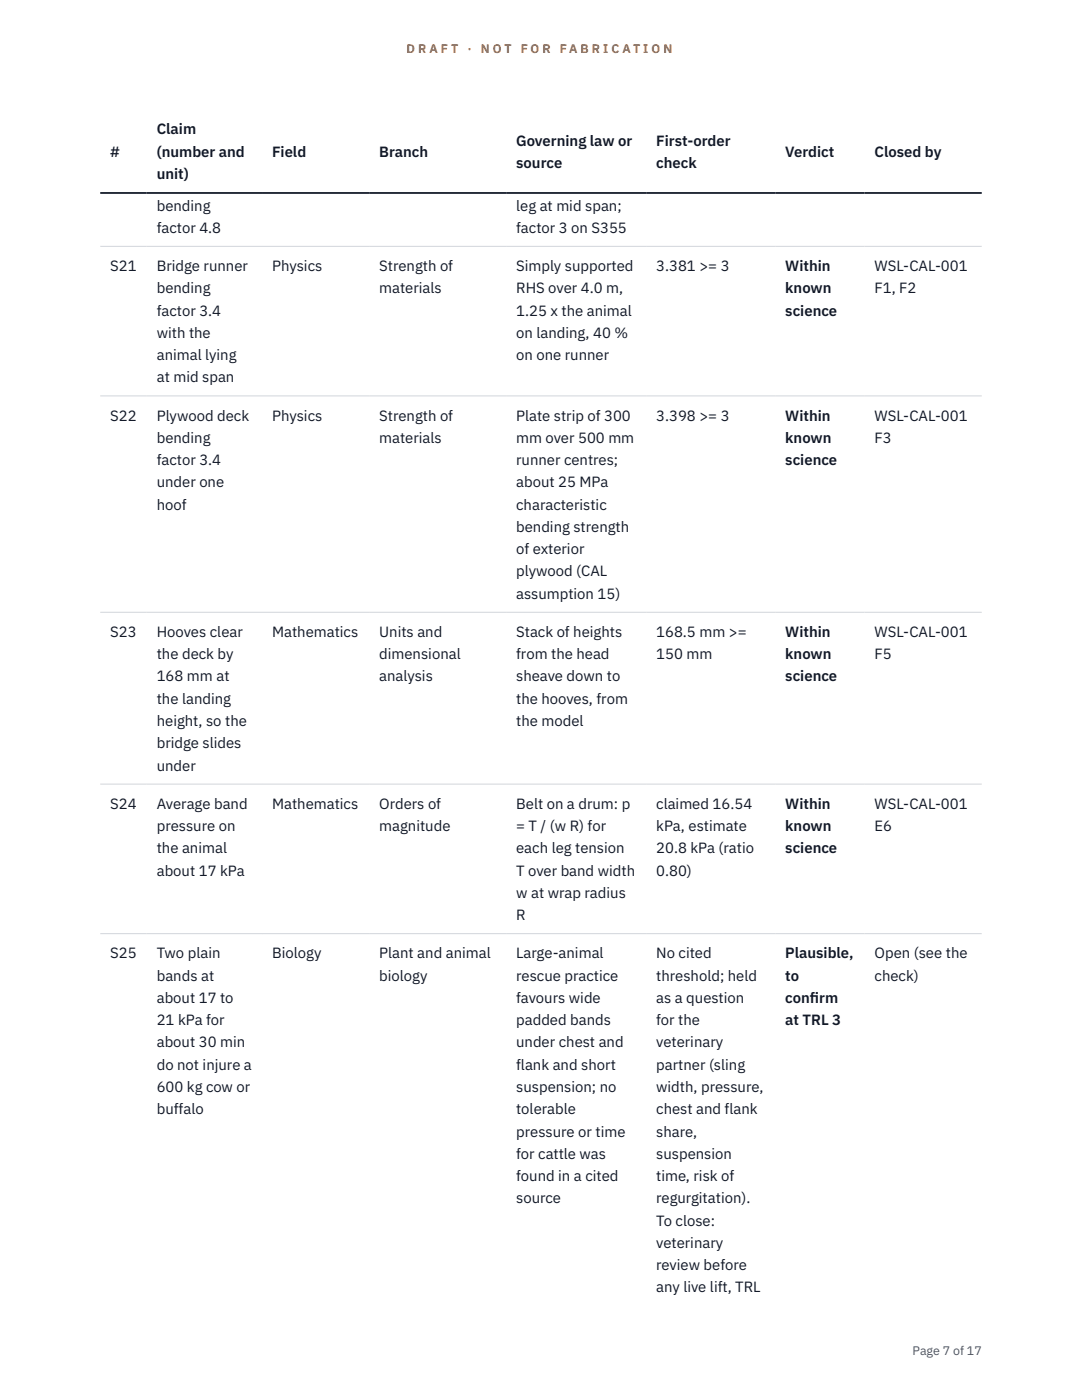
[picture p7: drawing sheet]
<svg xmlns="http://www.w3.org/2000/svg" width="216mm" height="279mm" viewBox="0 0 216 279" stroke-linecap="round" stroke-linejoin="round" font-family="sans-serif">
<defs><g id="words">
<g font-size="3" fill="#111827">
<text x="31.3" y="26.8">Claim</text>
<text x="103" y="29.1">Governing law or</text>
<text x="130.9" y="29.1">First-order</text>
<text x="22" y="31.3">#</text>
<text x="31.3" y="31.3">(number and</text>
<text x="31.3" y="35.7">unit)</text>
<text x="54.3" y="31.3">Field</text>
<text x="75.7" y="31.3">Branch</text>
<text x="103" y="33.5">source</text>
<text x="130.9" y="33.5">check</text>
<text x="156.7" y="31.3">Verdict</text>
<text x="174.5" y="31.3">Closed by</text>
<text x="31.3" y="42">bending</text>
<text x="31.3" y="46.5">factor 4.8</text>
<text x="103" y="42">leg at mid span;</text>
<text x="103" y="46.5">factor 3 on S355</text>
<text x="22" y="54.1">S21</text>
<text x="31.3" y="54.1">Bridge runner</text>
<text x="31.3" y="58.5">bending</text>
<text x="54.3" y="54.1">Physics</text>
<text x="75.7" y="54.1">Strength of</text>
<text x="75.7" y="58.5">materials</text>
<text x="103" y="54.1">Simply supported</text>
<text x="103" y="58.5">RHS over 4.0 m,</text>
<text x="130.9" y="54.1">3.381 &gt;= 3</text>
<text x="156.7" y="54.1">Within</text>
<text x="156.7" y="58.5">known</text>
<text x="174.5" y="54.1">WSL-CAL-001</text>
<text x="174.5" y="58.5">F1, F2</text>
<text x="31.3" y="63">factor 3.4</text>
<text x="103" y="63">1.25 x the animal</text>
<text x="156.7" y="63">science</text>
<text x="31.3" y="67.4">with the</text>
<text x="31.3" y="71.9">animal lying</text>
<text x="103" y="67.4">on landing, 40 %</text>
<text x="103" y="71.9">on one runner</text>
<text x="31.3" y="76.3">at mid span</text>
<text x="22" y="83.9">S22</text>
<text x="31.3" y="83.9">Plywood deck</text>
<text x="54.3" y="83.9">Physics</text>
<text x="75.7" y="83.9">Strength of</text>
<text x="103" y="83.9">Plate strip of 300</text>
<text x="130.9" y="83.9">3.398 &gt;= 3</text>
<text x="156.7" y="83.9">Within</text>
<text x="174.5" y="83.9">WSL-CAL-001</text>
<text x="31.3" y="88.4">bending</text>
<text x="75.7" y="88.4">materials</text>
<text x="103" y="88.4">mm over 500 mm</text>
<text x="156.7" y="88.4">known</text>
<text x="174.5" y="88.4">F3</text>
<text x="31.3" y="92.8">factor 3.4</text>
<text x="103" y="92.8">runner centres;</text>
<text x="156.7" y="92.8">science</text>
<text x="31.3" y="97.3">under one</text>
<text x="31.3" y="101.7">hoof</text>
<text x="103" y="97.3">about 25 MPa</text>
<text x="103" y="101.7">characteristic</text>
<text x="103" y="106.2">bending strength</text>
<text x="103" y="110.6">of exterior</text>
<text x="103" y="115">plywood (CAL</text>
<text x="103" y="119.5">assumption 15)</text>
<text x="22" y="127.1">S23</text>
<text x="31.3" y="127.1">Hooves clear</text>
<text x="31.3" y="131.6">the deck by</text>
<text x="54.3" y="127.1">Mathematics</text>
<text x="75.7" y="127.1">Units and</text>
<text x="75.7" y="131.6">dimensional</text>
<text x="103" y="127.1">Stack of heights</text>
<text x="103" y="131.6">from the head</text>
<text x="130.9" y="127.1">168.5 mm &gt;=</text>
<text x="130.9" y="131.6">150 mm</text>
<text x="156.7" y="127.1">Within</text>
<text x="156.7" y="131.6">known</text>
<text x="174.5" y="127.1">WSL-CAL-001</text>
<text x="174.5" y="131.6">F5</text>
<text x="31.3" y="136">168 mm at</text>
<text x="75.7" y="136">analysis</text>
<text x="103" y="136">sheave down to</text>
<text x="156.7" y="136">science</text>
<text x="31.3" y="140.5">the landing</text>
<text x="103" y="140.5">the hooves, from</text>
<text x="31.3" y="144.9">height, so the</text>
<text x="31.3" y="149.3">bridge slides</text>
<text x="103" y="144.9">the model</text>
<text x="31.3" y="153.8">under</text>
<text x="22" y="161.4">S24</text>
<text x="31.3" y="161.4">Average band</text>
<text x="54.3" y="161.4">Mathematics</text>
<text x="75.7" y="161.4">Orders of</text>
<text x="103" y="161.4">Belt on a drum: p</text>
<text x="130.9" y="161.4">claimed 16.54</text>
<text x="156.7" y="161.4">Within</text>
<text x="174.5" y="161.4">WSL-CAL-001</text>
<text x="31.3" y="165.9">pressure on</text>
<text x="75.7" y="165.9">magnitude</text>
<text x="103" y="165.9">= T / (w R) for</text>
<text x="130.9" y="165.9">kPa, estimate</text>
<text x="156.7" y="165.9">known</text>
<text x="174.5" y="165.9">E6</text>
<text x="31.3" y="170.3">the animal</text>
<text x="103" y="170.3">each leg tension</text>
<text x="130.9" y="170.3">20.8 kPa (ratio</text>
<text x="156.7" y="170.3">science</text>
<text x="31.3" y="174.7">about 17 kPa</text>
<text x="103" y="174.7">T over band width</text>
<text x="103" y="179.2">w at wrap radius</text>
<text x="130.9" y="174.7">0.80)</text>
<text x="103" y="183.6">R</text>
<text x="22" y="191.3">S25</text>
<text x="31.3" y="191.3">Two plain</text>
<text x="54.3" y="191.3">Biology</text>
<text x="75.7" y="191.3">Plant and animal</text>
<text x="103" y="191.3">Large-animal</text>
<text x="130.9" y="191.3">No cited</text>
<text x="156.7" y="191.3">Plausible,</text>
<text x="174.5" y="191.3">Open (see the</text>
<text x="31.3" y="195.7">bands at</text>
<text x="75.7" y="195.7">biology</text>
<text x="103" y="195.7">rescue practice</text>
<text x="130.9" y="195.7">threshold; held</text>
<text x="156.7" y="195.7">to</text>
<text x="174.5" y="195.7">check)</text>
<text x="31.3" y="200.1">about 17 to</text>
<text x="103" y="200.1">favours wide</text>
<text x="130.9" y="200.1">as a question</text>
<text x="156.7" y="200.1">conf</text>
<text x="161.6" y="200.1">irm</text>
<text x="31.3" y="204.6">21 kPa for</text>
<text x="31.3" y="209">about 30 min</text>
<text x="103" y="204.6">padded bands</text>
<text x="103" y="209">under chest and</text>
<text x="130.9" y="204.6">for the</text>
<text x="130.9" y="209">veterinary</text>
<text x="156.7" y="204.6">at TRL 3</text>
<text x="31.3" y="213.5">do not injure a</text>
<text x="103" y="213.5">flank and short</text>
<text x="130.9" y="213.5">partner (sling</text>
<text x="31.3" y="217.9">600 kg cow or</text>
<text x="103" y="217.9">suspension; no</text>
<text x="130.9" y="217.9">width, pressure,</text>
<text x="31.3" y="222.4">buffalo</text>
<text x="103" y="222.4">tolerable</text>
<text x="103" y="226.8">pressure or time</text>
<text x="130.9" y="222.4">chest and flank</text>
<text x="130.9" y="226.8">share,</text>
<text x="103" y="231.3">for cattle was</text>
<text x="130.9" y="231.3">suspension</text>
<text x="103" y="235.7">found in a cited</text>
<text x="130.9" y="235.7">time, risk of</text>
<text x="103" y="240.1">source</text>
<text x="130.9" y="240.1">regurgitation).</text>
<text x="130.9" y="244.6">To close:</text>
<text x="130.9" y="249">veterinary</text>
<text x="130.9" y="253.5">review before</text>
<text x="130.9" y="257.9">any live lift, TRL</text>
</g>
<g font-size="2.5" fill="#b45309">
<text x="81.1" y="10.5">D R A F T</text>
<text x="93.3" y="10.5">·</text>
<text x="95.9" y="10.5">N O T</text>
<text x="103.9" y="10.5">F O R</text>
<text x="111.7" y="10.5">F A B R I C A T I O N</text>
</g>
<text font-size="2.5" fill="#4b5563" x="182.1" y="270.3">Page 7 of 17</text>
</g></defs>
<path d="M20 49.2h175.9M20 79h175.9M20 122.2h175.9M20 156.5h175.9M20 186.3h175.9" fill="none" stroke="#d1d5db" stroke-width=".2"/>
<path d="M20 38.5h175.9" fill="none" stroke="#111827" stroke-width=".35"/>
<use href="#words"/>
</svg>
